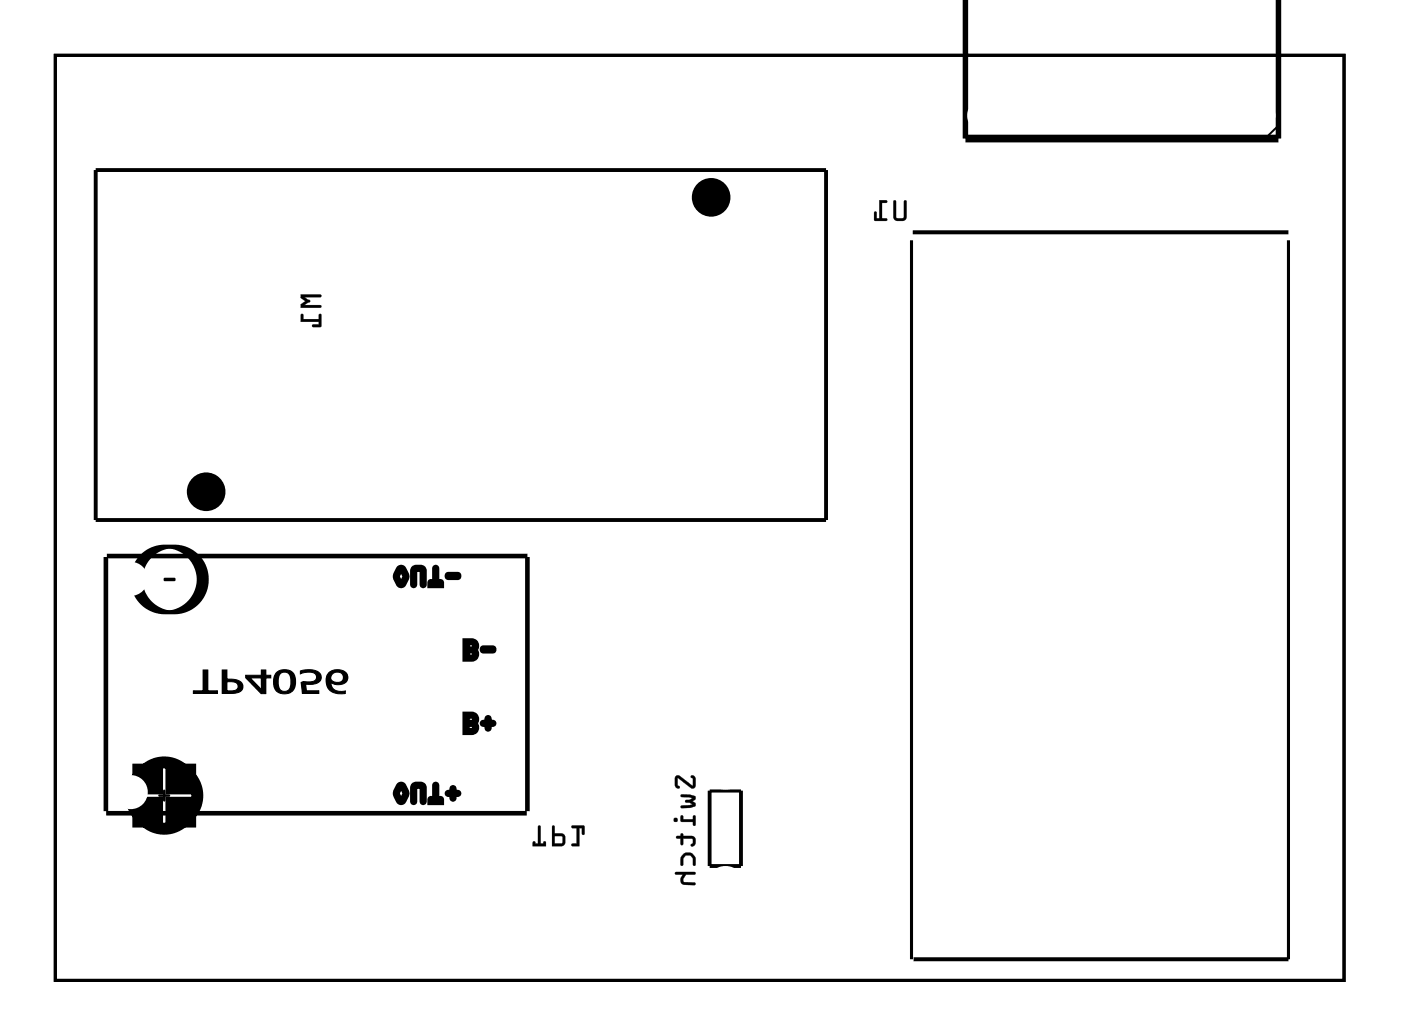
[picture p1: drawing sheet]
<svg xmlns="http://www.w3.org/2000/svg" width="92mm" height="68mm" viewBox="0 0 92 68" stroke-linecap="round" stroke-linejoin="round" font-family="sans-serif">
<path d="M3.6 3.6h84.7v60.8h-84.7z" fill="none" stroke="#000" stroke-width=".2"/>
<g fill="#000">
<path d="M10.8 38h.7v.1v.1h-.7zM10.7 51.9h.2v.3l.3 .1-.3 .1v.2l-.1 .1-.1-.3-.3-.1 .3-.1z"/>
<path d="M19.8 19.4v.2l.3 .2-.3 .2v.2h1.3l-.1-.1h-1l.3-.2a.1 .1 0 0 0 .1-.1 .1 .1 0 0 0-.1-.1l-.3-.2h1l.1-.1zM19.8 20.7v.4h1.1v.2h-.3l-.1 .1h.6v-.8l-.1 .1-.1 .3h-1v-.3z"/>
<path d="M19.8 19.3v.3l.3 .2-.3 .2v.2h1.2a.1 .1 0 0 0 .1-.1 .1 .1 0 0 0-.1-.1l-1 .1 .3-.2a.1 .1 0 0 0 .1-.1 .1 .1 0 0 0-.1-.1l-.3-.2h1a.1 .1 0 0 0 .1-.1 .1 .1 0 0 0-.1-.1zM19.8 19.4h1.3v.1h-.1h-1l.4 .3-.4 .3h1l.1 .1h-1.3v-.2l.3-.2-.3-.2zM19.8 20.6v.6l1.1-.1v.2h-.3a.1 .1 0 0 0-.1 .1 .1 .1 0 0 0 .1 .1h.5v-.8a.1 .1 0 0 0-.1-.1 .1 .1 0 0 0-.1 .1v.3h-1v-.3zM19.8 20.7h.1v.3h1.1v-.3l.1-.1v.8h-.6l.1-.1h.4v-.2h-1.2z"/>
<path d="M58.7 13.2v1.2l.2 .1h.5l.2-.2v-1.1h-.1h-.1v1.1h-.4h-.1v-1.1zM57.8 13.2v1.1h-.2v-.3l-.1-.1-.1 .6h.9v-.1l-.3-.1v-1h.3v-.1z"/>
<path d="M58.7 13.2v1.1l.1 .1 .2 .1h.4l.2-.1v-1.2a.1 .1 0 0 0-.1 0 .1 .1 0 0 0-.1 0v1.1h-.4h-.1v-1.1zM58.7 13.2h.2v1.1l.1 .1 .4-.1v-1.1h.1h.1v1.1l-.2 .2h-.5l-.2-.1zM57.8 13.2v1.1h-.2v-.3a.1 .1 0 0 0-.1-.1 .1 .1 0 0 0-.1 .1l.1 .5h.7a.1 .1 0 0 0 .1-.1 .1 .1 0 0 0-.1-.1h-.2v-1h.2a.1 .1 0 0 0 .1-.1 .1 .1 0 0 0-.1 0zM57.8 13.2h.5v.1h-.3v1.1h.3v.1h-.8v-.6l.1 .1v.4h.2z"/>
<path d="M3.6 3.6v60.8h84.7v-60.8zM3.6 3.6h84.7v60.8h-84.7z"/>
<path d="M9.2 36.5a2.29 2.29 0 0 0-.5 2.5 2.29 2.29 0 0 0 2.1 1.4h.7a2.29 2.29 0 0 0 2.2-2.3 2.29 2.29 0 0 0-2.2-2.3h-.7a2.25 2.25 0 0 0-1.6 .7zM10 36.6a2.1 2.1 0 0 1 1.5-.6h-.7a2.1 2.1 0 0 1 2.1 2.1v-.1a2.1 2.1 0 0 1-2.1 2.1h.7a2.1 2.1 0 0 1-2.1-2.1v.1a2.1 2.1 0 0 1 .6-1.5z"/>
<path d="M26.1 37.2l-.2 .5h.1h-.1l-.1 .2 .2 .6a.37 .37 0 0 0 .4 .2 .37 .37 0 0 0 .3-.2l.2-.6-.2-.6a.36 .36 0 0 0-.6-.1zM26.2 37.4l.1 .1 .2-.1-.1 .1 .2 .3 .1-.1-.1 .1v.2h.1h-.1l-.2 .3 .1 .1-.1-.1-.2 .1 .1-.1-.2-.3h-.1h.1v-.2l.2-.3zM26.3 37.5l.1 .4 .2-.1-.2 .1 .2 .1-.2-.1-.1 .4 .1-.1h.1l-.2 .1 .2-.1-.2-.3-.1 .1 .1-.1-.1-.1 .1 .1 .2-.4-.1 .1-.1-.1h.1zM26.2 37.3l.1 .2-.1-.1-.2 .5 .2 .5 .1-.1-.1 .1a.2 .2 0 0 0 .2 .1 .2 .2 0 0 0 .1-.1l-.1-.1 .1 .1 .2-.4v-.3l-.2-.4zM27.1 37.2l-.2 .3v.9a.24 .24 0 0 0 .3 .3 .24 .24 0 0 0 .2-.3v-.9l-.1 .1h.4l-.1-.1v.9a.24 .24 0 0 0 .2 .3 .24 .24 0 0 0 .2-.3v-.9a.58 .58 0 0 0-.9-.3zM27.2 37.3l-.1 .2v.9l.1-.1 .1 .1v-.9v-.1l.4 .1v.9l.1-.1 .1 .1v-.9l-.1-.2h-.1zM28.5 37.2l-.1 1.1h.2v-.1h-.2v.1h.2a.24 .24 0 0 0-.2-.2 .24 .24 0 0 0-.3 .2v.4h1.1v-.4a.24 .24 0 0 0-.3-.2 .24 .24 0 0 0-.2 .2h.2v-.1h-.2v.1h.2v-.9l-.2-.3zM28.6 37.4v1.1h.4v-.2l-.1 .1v-.1v.2h.1v-.2h-.8v.2h.2v-.2l-.1 .1-.1-.1v.2h.5v-1.1h-.1zM29.3 37.7l-.1 .2 .2 .2h.7a.27 .27 0 0 0 .2-.2 .27 .27 0 0 0-.2-.3zM29.5 37.8v.1v-.1v.1h.6l-.1-.1v.1l.1-.1z"/>
<path d="M26.2 37.3l-.2 .6 .2 .5a.21 .21 0 0 0 .3 0l.2-.6-.2-.5h-.1zM26.3 37.4l.3 .5-.2 .4-.3-.4zM27.2 37.3l-.1 .2v1h.1l.1-.1v-.9l.4-.1v.1v.9l.1 .1 .1-1.1-.2-.1zM28.6 37.3v1h-.2l-.1-.1-.1 .3h.8v-.3l-.1 .1h-.2v-.9zM29.4 37.8l.1 .2h.6l.1-.1-.1-.2z"/>
<path d="M9.2 50.4a2.32 2.32 0 0 0-.7 1.8h2.2v-2.2a2.27 2.27 0 0 0-2.5 2.3 2.27 2.27 0 0 0 2.5 2.2v-2.1h-2.2a2.27 2.27 0 0 0 2.3 2.5 2.27 2.27 0 0 0 2.2-2.5h-2.1v2.1a2.27 2.27 0 0 0 2.5-2.2 2.27 2.27 0 0 0-2.5-2.3v2.2h2.1a2.26 2.26 0 0 0-1.2-2.3 2.26 2.26 0 0 0-2.6 .5zM8.7 50.2v2.4a2.1 2.1 0 0 1 2.1-2.1 2.1 2.1 0 0 1 2.1 2.1v-2.4h-2.4a2.1 2.1 0 0 1 2.1 2.1 2.1 2.1 0 0 1-2.1 2.1h2.4v-2.4a2.1 2.1 0 0 1-2.1 2.1 2.1 2.1 0 0 1-2.1-2.1v2.4h2.4a2.1 2.1 0 0 1-2.1-2.1 2.1 2.1 0 0 1 2.1-2.1z"/>
<path d="M13.4 44v1.4h-.7v.2h1.6v-.2h-.7v-1.4zM14.6 44v1.6h.6a.57 .57 0 0 0 .7-.6 .85 .85 0 0 0-1-.4v-.6zM14.9 44.8a.56 .56 0 0 1 .8 .3l-.1 .1a.8 .8 0 0 1-.7 .2zM16.2 44.4v.1l1 1.1h.3v-1h.3v-.2h-.3v-.4h-.3v.4zM16.4 44.6h.8v.8zM18.2 44.2a.81 .81 0 0 0-.2 1 .81 .81 0 0 0 .9 .4 .83 .83 0 0 0 .5-.8 .83 .83 0 0 0-.5-.8h-.4zM18.4 44.3a.46 .46 0 0 1 .6 0 .46 .46 0 0 1 .1 .5 .46 .46 0 0 1-.4 .6 .46 .46 0 0 1-.4-.6zM19.8 44.1v.2l.4-.1a.36 .36 0 0 1 .5 .1 .36 .36 0 0 1 0 .4l-.9 .1 .1 .8h1v-.2h-.8v-.4h.1a.65 .65 0 0 0 .9-.6 1.07 1.07 0 0 0-1.2-.3zM21.7 44.2a.9 .9 0 0 0-.1 1.1 .9 .9 0 0 0 1.1 .3v-.2a.65 .65 0 0 1-1-.6 .68 .68 0 0 0 1.1-.3 .72 .72 0 0 0-1.1-.3zM21.8 44.3a.39 .39 0 0 1 .6-.1 .39 .39 0 0 1 0 .6 .38 .38 0 0 1-.5 0 .38 .38 0 0 1-.1-.4z"/>
<path d="M13.3 44l.1 1.4h-.7v.2h1.6v-.2h-.7l.1-1.4zM13.4 44h.2v1.4h.7v.2h-1.6v-.2h.7zM14.6 44v1.6h.6a.61 .61 0 0 0 .8-.6 .84 .84 0 0 0-1.1-.4v-.6zM14.6 44h.3v.7a.93 .93 0 0 1 1 .3 .44 .44 0 0 1-.5 .5l-.8 .1zM14.9 44.8a.51 .51 0 0 1 .7 .3l-.1 .2-.6 .1zM14.9 44.8v.6a.65 .65 0 0 0 .8-.3 .63 .63 0 0 0-.8-.3zM16.1 44.3v.3l1 1h.4v-1h.3v-.3l-.3 .1v-.4h-.4l.1 .4zM16.2 44.4h1v-.4h.3l-.1 .4h.4v.2l-.4-.1 .1 1.1h-.3l-1-1.1zM16.4 44.6h.8v.8zM16.3 44.5l.9 .9h.1l-.1-.9zM18.1 44.2a.85 .85 0 0 0-.1 1 .85 .85 0 0 0 .9 .4 .86 .86 0 0 0 .6-.8 .86 .86 0 0 0-.6-.8h-.4zM18.2 44.2a.7 .7 0 0 1 .9-.1 .7 .7 0 0 1 .3 .9 .68 .68 0 0 1-.9 .5 .68 .68 0 0 1-.5-.9zM18.5 44.3a.42 .42 0 0 1 .5 0 .42 .42 0 0 1 .1 .5 .42 .42 0 0 1-.4 .6 .42 .42 0 0 1-.4-.6zM18.4 44.2a.84 .84 0 0 0 .2 1.3 .56 .56 0 0 0 .5-.3 .56 .56 0 0 0 .1-.5 .48 .48 0 0 0-.3-.5 .48 .48 0 0 0-.5 0zM19.7 44.1v.2a.88 .88 0 0 1 1.1 .1 .47 .47 0 0 1-.7 .4h-.3v.8h1.2v-.2h-.9v-.4h.1a.7 .7 0 0 0 .9-.6 1.12 1.12 0 0 0-1.2-.4zM19.8 44.1l.4-.1a.65 .65 0 0 1 .8 .6 .96 .96 0 0 1-1 .3l.1 .5h.8v.2h-1l-.1-.8h.4a.54 .54 0 0 0 .7-.4 .94 .94 0 0 0-1.2-.2l.1 .1zM21.6 44.2a.93 .93 0 0 0 0 1.1 .93 .93 0 0 0 1.1 .3v-.2a.69 .69 0 0 1-1-.6 .73 .73 0 0 0 1.2-.3 .77 .77 0 0 0-1.3-.3zM21.7 44.2a.64 .64 0 0 1 .7-.1 .64 .64 0 0 1 .4 .5 .76 .76 0 0 1-1.1 .2 .68 .68 0 0 0 1 .6v.1a.86 .86 0 0 1-1-.2 .86 .86 0 0 1 0-1.1zM21.9 44.3a.34 .34 0 0 1 .5 0 .34 .34 0 0 1-.1 .5h-.1a.3 .3 0 0 1-.4-.1 .3 .3 0 0 1 .1-.4zM21.8 44.3a.36 .36 0 0 0-.1 .4 .36 .36 0 0 0 .5 .2 .39 .39 0 0 0 .4-.5 .39 .39 0 0 0-.5-.2z"/>
<path d="M26.1 51.5l-.2 .4 .1 .1-.1-.1-.1 .2 .2 .6a.37 .37 0 0 0 .4 .2 .37 .37 0 0 0 .3-.2l.2-.6-.2-.5a.36 .36 0 0 0-.6-.1zM26.2 51.6l.1 .1 .2-.1-.1 .1 .2 .3h.1h-.1v.2l.1 .1-.1-.1-.2 .4h.1h-.1h-.2h.1l-.2-.4-.1 .1 .1-.1v-.1l.2-.4zM26.3 51.8l.1 .3h.2h-.2l.2 .1h-.2l-.1 .3 .1-.1 .1 .1-.2 .1 .2-.1-.2-.3h-.1h.1l-.1-.1h.1l.2-.3h-.1h-.1l.1-.1zM26.2 51.6l.1 .1-.1-.1-.2 .5 .2 .5h.1h-.1a.2 .2 0 0 0 .2 .2 .2 .2 0 0 0 .1-.2h-.1h.1l.2-.4v-.2l-.2-.4zM27.1 51.5l-.2 .3v.9a.24 .24 0 0 0 .3 .2 .24 .24 0 0 0 .2-.2v-.9h-.1h.4h-.1v.9a.24 .24 0 0 0 .2 .2 .24 .24 0 0 0 .2-.2v-.9a.58 .58 0 0 0-.9-.3zM27.2 51.6l-.1 .2v.9l.1-.1 .1 .1v-.9v-.1h.4v1l.1-.1 .1 .1v-.9l-.1-.2-.1-.1zM28.5 51.4l-.1 1.2h.2v-.2h-.2v.2h.2a.24 .24 0 0 0-.2-.3 .24 .24 0 0 0-.3 .2v.4h1.1v-.4a.24 .24 0 0 0-.3-.2 .24 .24 0 0 0-.2 .3h.2v-.2h-.2v.2h.2v-1l-.2-.2zM28.6 51.6v1.2h.4v-.3l-.1 .1v-.1v.3h.1v-.2h-.8v.2h.2v-.3l-.1 .1-.1-.1v.3h.5v-1.2l-.1 .1zM29.3 52l-.1 .1 .2 .3h.3v-.2h-.2v.3a.24 .24 0 0 0 .3 .2 .24 .24 0 0 0 .2-.2v-.3h-.1v.2h.2a.24 .24 0 0 0 .2-.3 .24 .24 0 0 0-.2-.2h-.2v.2h.1v-.3a.24 .24 0 0 0-.2-.2 .24 .24 0 0 0-.3 .2v.3h.2v-.2zM29.5 52.1v.1h.3v-.4v.1l-.1-.1v.4h.4l-.1-.1h.1h-.4v.4l.1-.1v.1v-.4z"/>
<path d="M26.2 51.6l-.2 .5 .2 .5a.21 .21 0 0 0 .3 0l.2-.5-.2-.5-.1-.1zM26.3 51.7l.3 .4-.2 .5-.3-.5zM27.2 51.6l-.1 .2v.9l.1 .1 .1-.1v-1h.4v.1v.9l.1 .1 .1-1.1-.2-.2zM28.6 51.6v1h-.2l-.1-.1-.1 .3h.8v-.3l-.1 .1h-.2v-1zM29.4 52.1v.1h.3l.1 .3 .1-.3 .3-.1h-.3l-.1-.4-.1 .4z"/>
<path d="M30.4 41.9v1.6a.98 .98 0 0 0 1.1-.3 .54 .54 0 0 0-.2-.6l-.1 .1 .1 .1a.51 .51 0 0 0 .2-.5 .51 .51 0 0 0-.5-.4zM30.5 42.1v.2h.6l.1 .1-.2 .3 .2 .2v.2l-.1 .1h-.6v.1h.2v-1.2zM30.7 42.3v.1h.3v.1h-.3v.1h.2v-.3zM30.6 42.1v.7h.4a.35 .35 0 0 0 .3-.4 .35 .35 0 0 0-.3-.3zM30.7 42.8v.2h.3h-.3v.2h.2v-.4zM30.6 42.6v.7h.4a.35 .35 0 0 0 .3-.3 .35 .35 0 0 0-.3-.4zM31.6 42.5l-.1 .2 .2 .2 .7 .1a.27 .27 0 0 0 .2-.3 .27 .27 0 0 0-.2-.3zM31.8 42.6v.1v-.1v.1h.6l-.1-.1v.1l.1-.1z"/>
<path d="M30.4 46.8v1.5a.98 .98 0 0 0 1.1-.3 .54 .54 0 0 0-.2-.6l-.1 .1 .1 .2a.51 .51 0 0 0 .2-.6 .51 .51 0 0 0-.5-.3zM30.5 46.9v.2h.6l.1 .1-.2 .3 .2 .2v.2l-.1 .1h-.6v.2h.2v-1.3zM30.7 47.1v.1h.3v.1h-.3v.2h.2v-.4zM30.6 46.9v.7h.4a.35 .35 0 0 0 .3-.3 .35 .35 0 0 0-.3-.4zM30.7 47.6v.2h.3h-.3v.2h.2v-.4zM30.6 47.5v.7h.4a.35 .35 0 0 0 .3-.4 .35 .35 0 0 0-.3-.3zM31.6 47.4l-.1 .1 .2 .3h.3v-.2h-.2v.3a.24 .24 0 0 0 .3 .2 .24 .24 0 0 0 .2-.2v-.3h-.1v.2h.2a.24 .24 0 0 0 .2-.3 .24 .24 0 0 0-.2-.2h-.2v.2h.1v-.3a.24 .24 0 0 0-.2-.2 .24 .24 0 0 0-.3 .2v.3h.2v-.2zM31.8 47.5v.1h.4v-.4l-.1 .1-.1-.1v.4h.4l-.1-.1h.1h-.4v.4l.1-.1 .1 .1v-.4z"/>
<path d="M30.5 42.1v1.2h.5a.35 .35 0 0 0 .3-.2 .35 .35 0 0 0-.1-.4l.1-.3a.32 .32 0 0 0-.3-.3zM30.7 42.3h.3a.19 .19 0 0 1 .2 .1 .19 .19 0 0 1-.2 .2h-.3zM30.7 42.8h.3a.19 .19 0 0 1 .2 .2 .19 .19 0 0 1-.2 .2h-.3zM31.7 42.6l.1 .2h.6l.1-.1-.1-.1z"/>
<path d="M30.5 46.9v1.3h.5a.35 .35 0 0 0 .3-.3 .35 .35 0 0 0-.1-.4l.1-.3a.32 .32 0 0 0-.3-.3zM30.7 47.1h.3a.19 .19 0 0 1 .2 .2 .19 .19 0 0 1-.2 .2h-.3zM30.7 47.6h.3a.19 .19 0 0 1 .2 .2 .19 .19 0 0 1-.2 .2h-.3zM31.7 47.5v.1h.3l.1 .3 .1-.3 .3-.1h-.3l-.1-.4-.1 .4z"/>
<path d="M35.4 54.3v1.1h-.2a.11 .11 0 0 0 0-.1 .11 .11 0 0 0-.2 0v.3h.9v-.2a.1 .1 0 0 0-.1-.1 .1 .1 0 0 0-.1 .1h-.2v-1.1v-.1zM35.4 54.3h.1v1.1h.2l.1-.1 .1 .3h-.9l.1-.3 .1 .1h.2zM36.3 54.3v1.3h.7l.1-.1v-.6l-.1-.1h-.5v-.5zM36.3 54.3h.1v.5h.6l.1 .1v.5l-.1 .2h-.7zM36.5 54.9l.4 .1v.4h-.4zM36.4 54.9v.5h.6v-.4zM37.6 54.3v.1h.3v1h-.3a.1 .1 0 0 0-.1 .1 .1 .1 0 0 0 .1 .1h.5v-1.2h.1v.4a.1 .1 0 0 0 .1 .1 .1 .1 0 0 0 .1-.1v-.6zM37.6 54.3h.8v.6l-.1-.1v-.4h-.2v1.2h-.5v-.1l.3-.1v-1h-.3z"/>
<path d="M35.4 54.3v1.1h-.2v-.1h-.1l-.1 .3h.9l-.1-.3h-.1v.1h-.2v-1.1zM36.3 54.3v1.3h.7l.1-.1v-.6l-.1-.1h-.5l-.1-.5zM36.5 54.9l.4 .1v.4h-.4zM37.6 54.3v.1h.3v1h-.3v.2h.5v-1.2h.1v.4l.2 .1v-.6z"/>
<path d="M44.4 51v.6l.1 .2 .2-.1-.2-.1v-.5l1 .7 .2-.1v-.5l-.1-.2h-.2l.1 .2v.4l-.8-.6zM44.8 52.2v.2l.7 .1-.5 .2 .5 .2h-.7l-.1 .2h.1a.95 .95 0 0 0 .9-.1v-.2l-.2-.1 .2-.2v-.2a.95 .95 0 0 0-.9-.1zM44.8 53.6v.4h.7l.1 .3 .1-.1v-.6h-.2v.2h-.6v-.2zM44.3 53.9a.15 .15 0 0 0 .3 0 .15 .15 0 0 0-.3 0zM44.5 55v.1h.2v.4h.1h.1v-.4h.6v.3l-.1 .1v.1a.35 .35 0 0 0 .4-.3 .35 .35 0 0 0-.3-.4h-.6l-.1-.1-.1 .1zM44.9 56.1l-.2 .3 .1 .5h.1v-.5l.2-.2h.3l.1 .2 .1 .5h.1v-.5a.49 .49 0 0 0-.8-.3zM44.4 57.3v.2h.5a.38 .38 0 0 0-.2 .3 .38 .38 0 0 0 .3 .4l.7-.1v-.1h-.7l-.1-.1 .2-.4h.6v-.2z"/>
<path d="M44.4 51v.7l.2 .1a.13 .13 0 0 0 .1-.1 .13 .13 0 0 0-.2-.1l.1-.5 .8 .7a.21 .21 0 0 0 .2 0 .21 .21 0 0 0 .1-.2v-.5l-.2-.2a.13 .13 0 0 0-.1 .2 .13 .13 0 0 0 .1 .1v.4l-.8-.6zM44.4 51h.3l.8 .7v-.5l-.1-.2h.2l.1 .2v.5l-.2 .1-1-.7v.5l.2 .1-.2 .1-.1-.2zM44.7 52.2l.1 .2 .7 .1-.4 .1a.1 .1 0 0 0-.1 .1 .1 .1 0 0 0 .1 .1l.4 .1h-.7a.1 .1 0 0 0-.1 .1 .1 .1 0 0 0 .1 .1l.9-.1v-.2l-.2-.1 .2-.2v-.1l-.4-.2zM44.8 52.2h.5l.4 .1v.2l-.2 .2 .2 .1v.2l-.3 .1h-.6v-.2h.7l-.5-.2 .5-.2-.7-.1zM44.7 53.6v.4h.8v.2a.1 .1 0 0 0 .1 .1 .1 .1 0 0 0 .1-.1v-.5a.1 .1 0 0 0-.1-.1 .1 .1 0 0 0-.1 .1v.1h-.6v-.2zM44.8 53.6h.1v.3h.6l.1-.3h.1v.6h-.1l-.1-.2h-.7zM44.3 53.9a.15 .15 0 0 0 .3 0 .15 .15 0 0 0-.3 0zM44.3 53.9a.13 .13 0 0 1 .2 0 .13 .13 0 0 1-.2 0zM44.4 55l.1 .1h.2v.4a.1 .1 0 0 0 .1 .1 .1 .1 0 0 0 .1-.1v-.4h.6v.3l-.1 .1v.1a.21 .21 0 0 0 .3 0 .21 .21 0 0 0 0-.2v-.3l-.1-.2h-.7a.1 .1 0 0 0-.1-.1 .1 .1 0 0 0-.1 .1zM44.5 55l.2-.1 .1-.1 .1 .1h.6a.37 .37 0 0 1 .2 .4 .37 .37 0 0 1-.2 .3l-.1-.1 .1-.1v-.3h-.6v.4h-.1h-.1v-.4h-.2zM44.9 56.1l-.2 .3v.4a.1 .1 0 0 0 .1 .1 .1 .1 0 0 0 .1-.1v-.4l.2-.2h.3l.1 .2v.4a.1 .1 0 0 0 .1 .1 .1 .1 0 0 0 .1-.1v-.5a.51 .51 0 0 0-.8-.2zM44.9 56.1l.2-.1 .4 .1 .2 .3v.5l-.1-.1-.1-.4-.2-.2h-.2l-.2 .2v.4l-.1 .1-.1-.5zM44.4 57.3v.2h.5a.39 .39 0 0 0 .1 .7h.6a.09 .09 0 0 0 .1-.1 .09 .09 0 0 0-.1-.1h-.6l-.1-.2 .2-.3h.5a.1 .1 0 0 0 .1-.1 .1 .1 0 0 0-.1-.1zM44.4 57.3h1.3v.2h-.6l-.2 .3v.2h.8v.1l-.7 .1a.32 .32 0 0 1-.2-.5l.1-.2h-.5z"/>
</g>
<path d="M59.9 15.8v47.2M60 15.3h24.7M84.7 15.8v47.2h-24.7" fill="none" stroke="#000" stroke-width=".23"/>
<path d="M6.3 11.2h48v23h-48zM46.6 52h2.1v4.9h-2.1z" fill="none" stroke="#000" stroke-width=".25"/>
<g fill="#000">
<circle cx="46.7" cy="13" r="1.27"/>
<circle cx="13.5" cy="32.3" r="1.27"/>
</g>
<path d="M7 36.6v16.7M7 36.5h27.7M34.7 36.6v16.7M7 53.4h27.6" fill="none" stroke="#000" stroke-width=".3"/>
<path d="M63.4 -.1v9.2h20.6v-9.1" fill="none" stroke="#000" stroke-width=".43"/>
<path d="M84 8.3l-.9 .8" fill="none" stroke="#000" stroke-width=".12"/>
<circle cx="60.9" cy="25.9" r=".45" fill="#fff"/>
<circle cx="60.9" cy="25.9" r=".45" fill="none" stroke="#fff" stroke-width=".58"/>
<circle cx="83.7" cy="20.8" r=".45" fill="#fff"/>
<circle cx="83.7" cy="20.8" r=".45" fill="none" stroke="#fff" stroke-width=".58"/>
<circle cx="83.7" cy="23.4" r=".45" fill="#fff"/>
<circle cx="83.7" cy="23.4" r=".45" fill="none" stroke="#fff" stroke-width=".58"/>
<circle cx="83.7" cy="25.9" r=".45" fill="#fff"/>
<circle cx="83.7" cy="25.9" r=".45" fill="none" stroke="#fff" stroke-width=".58"/>
<circle cx="83.7" cy="28.4" r=".45" fill="#fff"/>
<circle cx="83.7" cy="28.4" r=".45" fill="none" stroke="#fff" stroke-width=".58"/>
<circle cx="83.7" cy="31" r=".45" fill="#fff"/>
<circle cx="83.7" cy="31" r=".45" fill="none" stroke="#fff" stroke-width=".58"/>
<circle cx="60.9" cy="23.4" r=".45" fill="#fff"/>
<circle cx="60.9" cy="23.4" r=".45" fill="none" stroke="#fff" stroke-width=".58"/>
<circle cx="60.9" cy="20.8" r=".45" fill="#fff"/>
<circle cx="60.9" cy="20.8" r=".45" fill="none" stroke="#fff" stroke-width=".58"/>
<circle cx="60.9" cy="28.4" r=".45" fill="#fff"/>
<circle cx="60.9" cy="28.4" r=".45" fill="none" stroke="#fff" stroke-width=".58"/>
<circle cx="83.7" cy="33.5" r=".45" fill="#fff"/>
<circle cx="83.7" cy="33.5" r=".45" fill="none" stroke="#fff" stroke-width=".58"/>
<circle cx="83.7" cy="36.1" r=".45" fill="#fff"/>
<circle cx="83.7" cy="36.1" r=".45" fill="none" stroke="#fff" stroke-width=".58"/>
<circle cx="83.7" cy="38.6" r=".45" fill="#fff"/>
<circle cx="83.7" cy="38.6" r=".45" fill="none" stroke="#fff" stroke-width=".58"/>
<circle cx="83.7" cy="41.1" r=".45" fill="#fff"/>
<circle cx="83.7" cy="41.1" r=".45" fill="none" stroke="#fff" stroke-width=".58"/>
<circle cx="83.7" cy="43.7" r=".45" fill="#fff"/>
<circle cx="83.7" cy="43.7" r=".45" fill="none" stroke="#fff" stroke-width=".58"/>
<circle cx="83.7" cy="46.2" r=".45" fill="#fff"/>
<circle cx="83.7" cy="46.2" r=".45" fill="none" stroke="#fff" stroke-width=".58"/>
<circle cx="83.7" cy="48.7" r=".45" fill="#fff"/>
<circle cx="83.7" cy="48.7" r=".45" fill="none" stroke="#fff" stroke-width=".58"/>
<circle cx="83.7" cy="51.3" r=".45" fill="#fff"/>
<circle cx="83.7" cy="51.3" r=".45" fill="none" stroke="#fff" stroke-width=".58"/>
<circle cx="83.7" cy="53.8" r=".45" fill="#fff"/>
<circle cx="83.7" cy="53.8" r=".45" fill="none" stroke="#fff" stroke-width=".58"/>
<circle cx="83.7" cy="56.3" r=".45" fill="#fff"/>
<circle cx="83.7" cy="56.3" r=".45" fill="none" stroke="#fff" stroke-width=".58"/>
<circle cx="60.9" cy="38.6" r=".45" fill="#fff"/>
<circle cx="60.9" cy="38.6" r=".45" fill="none" stroke="#fff" stroke-width=".58"/>
<circle cx="60.9" cy="41.1" r=".45" fill="#fff"/>
<circle cx="60.9" cy="41.1" r=".45" fill="none" stroke="#fff" stroke-width=".58"/>
<circle cx="60.9" cy="43.7" r=".45" fill="#fff"/>
<circle cx="60.9" cy="43.7" r=".45" fill="none" stroke="#fff" stroke-width=".58"/>
<circle cx="60.9" cy="46.2" r=".45" fill="#fff"/>
<circle cx="60.9" cy="46.2" r=".45" fill="none" stroke="#fff" stroke-width=".58"/>
<circle cx="60.9" cy="48.7" r=".45" fill="#fff"/>
<circle cx="60.9" cy="48.7" r=".45" fill="none" stroke="#fff" stroke-width=".58"/>
<circle cx="60.9" cy="51.3" r=".45" fill="#fff"/>
<circle cx="60.9" cy="51.3" r=".45" fill="none" stroke="#fff" stroke-width=".58"/>
<circle cx="60.9" cy="53.8" r=".45" fill="#fff"/>
<circle cx="60.9" cy="53.8" r=".45" fill="none" stroke="#fff" stroke-width=".58"/>
<circle cx="60.9" cy="56.3" r=".45" fill="#fff"/>
<circle cx="60.9" cy="56.3" r=".45" fill="none" stroke="#fff" stroke-width=".58"/>
<circle cx="60.9" cy="31" r=".45" fill="#fff"/>
<circle cx="60.9" cy="31" r=".45" fill="none" stroke="#fff" stroke-width=".58"/>
<circle cx="60.9" cy="33.5" r=".45" fill="#fff"/>
<circle cx="60.9" cy="33.5" r=".45" fill="none" stroke="#fff" stroke-width=".58"/>
<circle cx="60.9" cy="36.1" r=".45" fill="#fff"/>
<circle cx="60.9" cy="36.1" r=".45" fill="none" stroke="#fff" stroke-width=".58"/>
<path d="M6.9 11.8h1.5v1.5h-1.5z" fill="#fff"/>
<path d="M6.9 11.8h1.5v1.5h-1.5z" fill="none" stroke="#fff" stroke-width=".76" stroke-linecap="butt"/>
<circle cx="7.7" cy="32.6" r=".74" fill="#fff"/>
<circle cx="7.7" cy="32.6" r=".74" fill="none" stroke="#fff" stroke-width=".76" stroke-linecap="butt"/>
<circle cx="7.7" cy="12.6" r=".74" fill="#fff"/>
<circle cx="7.7" cy="12.6" r=".74" fill="none" stroke="#fff" stroke-width=".76" stroke-linecap="butt"/>
<circle cx="52.7" cy="32.6" r=".74" fill="#fff"/>
<circle cx="52.7" cy="32.6" r=".74" fill="none" stroke="#fff" stroke-width=".76" stroke-linecap="butt"/>
<circle cx="52.7" cy="12.6" r=".74" fill="#fff"/>
<circle cx="52.7" cy="12.6" r=".74" fill="none" stroke="#fff" stroke-width=".76" stroke-linecap="butt"/>
<path d="M6.9 31.9h1.5v1.4h-1.5z" fill="#fff"/>
<path d="M6.9 31.9h1.5v1.4h-1.5z" fill="none" stroke="#fff" stroke-width=".76" stroke-linecap="butt"/>
<path d="M51.9 31.9h1.5v1.4h-1.5z" fill="#fff"/>
<path d="M51.9 31.9h1.5v1.4h-1.5z" fill="none" stroke="#fff" stroke-width=".76" stroke-linecap="butt"/>
<path d="M51.9 11.9h1.5v1.4h-1.5z" fill="#fff"/>
<path d="M51.9 11.9h1.5v1.4h-1.5z" fill="none" stroke="#fff" stroke-width=".76" stroke-linecap="butt"/>
<circle cx="8.6" cy="52.1" r=".74" fill="#fff"/>
<circle cx="8.6" cy="52.1" r=".74" fill="none" stroke="#fff" stroke-width=".76" stroke-linecap="butt"/>
<circle cx="8.6" cy="38" r=".74" fill="#fff"/>
<circle cx="8.6" cy="38" r=".74" fill="none" stroke="#fff" stroke-width=".76" stroke-linecap="butt"/>
<circle cx="31.7" cy="52.1" r=".74" fill="#fff"/>
<circle cx="31.7" cy="52.1" r=".74" fill="none" stroke="#fff" stroke-width=".76" stroke-linecap="butt"/>
<circle cx="31.7" cy="49.5" r=".74" fill="#fff"/>
<circle cx="31.7" cy="49.5" r=".74" fill="none" stroke="#fff" stroke-width=".76" stroke-linecap="butt"/>
<circle cx="31.7" cy="40.6" r=".74" fill="#fff"/>
<circle cx="31.7" cy="40.6" r=".74" fill="none" stroke="#fff" stroke-width=".76" stroke-linecap="butt"/>
<circle cx="31.7" cy="38" r=".74" fill="#fff"/>
<circle cx="31.7" cy="38" r=".74" fill="none" stroke="#fff" stroke-width=".76" stroke-linecap="butt"/>
<circle cx="82.7" cy="7.6" r=".74" fill="#fff"/>
<circle cx="82.7" cy="7.6" r=".74" fill="none" stroke="#fff" stroke-width=".76" stroke-linecap="butt"/>
<circle cx="80.2" cy="7.6" r=".74" fill="#fff"/>
<circle cx="80.2" cy="7.6" r=".74" fill="none" stroke="#fff" stroke-width=".76" stroke-linecap="butt"/>
<circle cx="77.6" cy="7.6" r=".74" fill="#fff"/>
<circle cx="77.6" cy="7.6" r=".74" fill="none" stroke="#fff" stroke-width=".76" stroke-linecap="butt"/>
<circle cx="75.1" cy="7.6" r=".74" fill="#fff"/>
<circle cx="75.1" cy="7.6" r=".74" fill="none" stroke="#fff" stroke-width=".76" stroke-linecap="butt"/>
<circle cx="82.7" cy="7.6" r=".74" fill="#fff"/>
<circle cx="82.7" cy="7.6" r=".74" fill="none" stroke="#fff" stroke-width=".76" stroke-linecap="butt"/>
<circle cx="80.2" cy="7.6" r=".74" fill="#fff"/>
<circle cx="80.2" cy="7.6" r=".74" fill="none" stroke="#fff" stroke-width=".76" stroke-linecap="butt"/>
<circle cx="77.6" cy="7.6" r=".74" fill="#fff"/>
<circle cx="77.6" cy="7.6" r=".74" fill="none" stroke="#fff" stroke-width=".76" stroke-linecap="butt"/>
<circle cx="75.1" cy="7.6" r=".74" fill="#fff"/>
<circle cx="75.1" cy="7.6" r=".74" fill="none" stroke="#fff" stroke-width=".76" stroke-linecap="butt"/>
<circle cx="64.7" cy="7.6" r=".74" fill="#fff"/>
<circle cx="64.7" cy="7.6" r=".74" fill="none" stroke="#fff" stroke-width=".76" stroke-linecap="butt"/>
<circle cx="67.2" cy="7.6" r=".74" fill="#fff"/>
<circle cx="67.2" cy="7.6" r=".74" fill="none" stroke="#fff" stroke-width=".76" stroke-linecap="butt"/>
<circle cx="69.8" cy="7.6" r=".74" fill="#fff"/>
<circle cx="69.8" cy="7.6" r=".74" fill="none" stroke="#fff" stroke-width=".76" stroke-linecap="butt"/>
<circle cx="72.3" cy="7.6" r=".74" fill="#fff"/>
<circle cx="72.3" cy="7.6" r=".74" fill="none" stroke="#fff" stroke-width=".76" stroke-linecap="butt"/>
<circle cx="11.7" cy="61.6" r=".81" fill="#fff"/>
<circle cx="11.7" cy="61.6" r=".81" fill="none" stroke="#fff" stroke-width=".67" stroke-linecap="butt"/>
<path d="M10.7 60.6h2v2h-2zM11.1 61.6a.6 .6 0 0 0 1.2 0 .6 .6 0 0 0-1.2 0z" fill="#fff"/>
<g fill="none" stroke="#fff" stroke-width=".25">
<path d="M10.7 60.6h2v2h-2z"/>
<circle cx="11.7" cy="61.6" r=".6"/>
</g>
<circle cx="11.7" cy="57.7" r=".81" fill="#fff"/>
<circle cx="11.7" cy="57.7" r=".81" fill="none" stroke="#fff" stroke-width=".67" stroke-linecap="butt"/>
<circle cx="11.7" cy="61.6" r=".81" fill="#fff"/>
<circle cx="11.7" cy="61.6" r=".81" fill="none" stroke="#fff" stroke-width=".67" stroke-linecap="butt"/>
<path d="M10.7 60.6h2v2h-2zM11.1 61.6a.6 .6 0 0 0 1.2 0 .6 .6 0 0 0-1.2 0z" fill="#fff"/>
<g fill="none" stroke="#fff" stroke-width=".25">
<path d="M10.7 60.6h2v2h-2z"/>
<circle cx="11.7" cy="61.6" r=".6"/>
</g>
<circle cx="11.7" cy="57.7" r=".81" fill="#fff"/>
<circle cx="11.7" cy="57.7" r=".81" fill="none" stroke="#fff" stroke-width=".67" stroke-linecap="butt"/>
<circle cx="11.7" cy="61.6" r=".81" fill="#fff"/>
<circle cx="11.7" cy="61.6" r=".81" fill="none" stroke="#fff" stroke-width=".67" stroke-linecap="butt"/>
<path d="M10.7 60.6h2v2h-2zM11.1 61.6a.6 .6 0 0 0 1.2 0 .6 .6 0 0 0-1.2 0z" fill="#fff"/>
<g fill="none" stroke="#fff" stroke-width=".25">
<path d="M10.7 60.6h2v2h-2z"/>
<circle cx="11.7" cy="61.6" r=".6"/>
</g>
<circle cx="11.7" cy="57.7" r=".81" fill="#fff"/>
<circle cx="11.7" cy="57.7" r=".81" fill="none" stroke="#fff" stroke-width=".67" stroke-linecap="butt"/>
<circle cx="67.7" cy="35.6" r=".7" fill="#fff"/>
<circle cx="67.7" cy="35.6" r=".7" fill="none" stroke="#fff" stroke-width=".76" stroke-linecap="butt"/>
<circle cx="67.7" cy="45.8" r=".7" fill="#fff"/>
<circle cx="67.7" cy="45.8" r=".7" fill="none" stroke="#fff" stroke-width=".76" stroke-linecap="butt"/>
<circle cx="67.7" cy="35.6" r=".7" fill="#fff"/>
<circle cx="67.7" cy="35.6" r=".7" fill="none" stroke="#fff" stroke-width=".76" stroke-linecap="butt"/>
<circle cx="67.7" cy="45.8" r=".7" fill="#fff"/>
<circle cx="67.7" cy="45.8" r=".7" fill="none" stroke="#fff" stroke-width=".76" stroke-linecap="butt"/>
<circle cx="45.7" cy="44.6" r=".72" fill="#fff"/>
<circle cx="45.7" cy="44.6" r=".72" fill="none" stroke="#fff" stroke-width=".69" stroke-linecap="butt"/>
<path d="M44.7 43.7h1.9v1.8h-1.9zM45.2 44.6a.51 .51 0 0 0 1 0 .51 .51 0 0 0-1 0z" fill="#fff"/>
<g fill="none" stroke="#fff" stroke-width=".25">
<path d="M44.7 43.7h1.9v1.8h-1.9z"/>
<circle cx="45.7" cy="44.6" r=".51"/>
</g>
<circle cx="45.9" cy="42.1" r=".72" fill="#fff"/>
<circle cx="45.9" cy="42.1" r=".72" fill="none" stroke="#fff" stroke-width=".69" stroke-linecap="butt"/>
<circle cx="45.7" cy="39.5" r=".72" fill="#fff"/>
<circle cx="45.7" cy="39.5" r=".72" fill="none" stroke="#fff" stroke-width=".69" stroke-linecap="butt"/>
<circle cx="45.9" cy="37" r=".72" fill="#fff"/>
<circle cx="45.9" cy="37" r=".72" fill="none" stroke="#fff" stroke-width=".69" stroke-linecap="butt"/>
<circle cx="45.7" cy="44.6" r=".72" fill="#fff"/>
<circle cx="45.7" cy="44.6" r=".72" fill="none" stroke="#fff" stroke-width=".69" stroke-linecap="butt"/>
<path d="M44.7 43.7h1.9v1.8h-1.9zM45.2 44.6a.51 .51 0 0 0 1 0 .51 .51 0 0 0-1 0z" fill="#fff"/>
<g fill="none" stroke="#fff" stroke-width=".25">
<path d="M44.7 43.7h1.9v1.8h-1.9z"/>
<circle cx="45.7" cy="44.6" r=".51"/>
</g>
<circle cx="45.9" cy="42.1" r=".72" fill="#fff"/>
<circle cx="45.9" cy="42.1" r=".72" fill="none" stroke="#fff" stroke-width=".69" stroke-linecap="butt"/>
<circle cx="45.7" cy="39.5" r=".72" fill="#fff"/>
<circle cx="45.7" cy="39.5" r=".72" fill="none" stroke="#fff" stroke-width=".69" stroke-linecap="butt"/>
<circle cx="45.9" cy="37" r=".72" fill="#fff"/>
<circle cx="45.9" cy="37" r=".72" fill="none" stroke="#fff" stroke-width=".69" stroke-linecap="butt"/>
<circle cx="45.7" cy="44.6" r=".72" fill="#fff"/>
<circle cx="45.7" cy="44.6" r=".72" fill="none" stroke="#fff" stroke-width=".69" stroke-linecap="butt"/>
<path d="M44.7 43.7h1.9v1.8h-1.9zM45.2 44.6a.51 .51 0 0 0 1 0 .51 .51 0 0 0-1 0z" fill="#fff"/>
<g fill="none" stroke="#fff" stroke-width=".25">
<path d="M44.7 43.7h1.9v1.8h-1.9z"/>
<circle cx="45.7" cy="44.6" r=".51"/>
</g>
<circle cx="45.9" cy="42.1" r=".72" fill="#fff"/>
<circle cx="45.9" cy="42.1" r=".72" fill="none" stroke="#fff" stroke-width=".69" stroke-linecap="butt"/>
<circle cx="45.7" cy="39.5" r=".72" fill="#fff"/>
<circle cx="45.7" cy="39.5" r=".72" fill="none" stroke="#fff" stroke-width=".69" stroke-linecap="butt"/>
<circle cx="45.9" cy="37" r=".72" fill="#fff"/>
<circle cx="45.9" cy="37" r=".72" fill="none" stroke="#fff" stroke-width=".69" stroke-linecap="butt"/>
<path d="M46.8 49.7h1.8v1.8h-1.8z" fill="#fff"/>
<path d="M46.8 49.7h1.8v1.8h-1.8z" fill="none" stroke="#fff" stroke-width=".76" stroke-linecap="butt"/>
<circle cx="47.7" cy="50.6" r=".91" fill="#fff"/>
<circle cx="47.7" cy="50.6" r=".91" fill="none" stroke="#fff" stroke-width=".76" stroke-linecap="butt"/>
<circle cx="47.7" cy="58.2" r=".91" fill="#fff"/>
<circle cx="47.7" cy="58.2" r=".91" fill="none" stroke="#fff" stroke-width=".76" stroke-linecap="butt"/>
<circle cx="35.7" cy="7.6" r=".81" fill="#fff"/>
<circle cx="35.7" cy="7.6" r=".81" fill="none" stroke="#fff" stroke-width=".67" stroke-linecap="butt"/>
<path d="M34.7 6.6h2v2h-2zM35.1 7.6a.6 .6 0 0 0 1.2 0 .6 .6 0 0 0-1.2 0z" fill="#fff"/>
<g fill="none" stroke="#fff" stroke-width=".25">
<path d="M34.7 6.6h2v2h-2z"/>
<circle cx="35.7" cy="7.6" r=".6"/>
</g>
<circle cx="31.8" cy="7.6" r=".81" fill="#fff"/>
<circle cx="31.8" cy="7.6" r=".81" fill="none" stroke="#fff" stroke-width=".67" stroke-linecap="butt"/>
<circle cx="35.7" cy="7.6" r=".81" fill="#fff"/>
<circle cx="35.7" cy="7.6" r=".81" fill="none" stroke="#fff" stroke-width=".67" stroke-linecap="butt"/>
<path d="M34.7 6.6h2v2h-2zM35.1 7.6a.6 .6 0 0 0 1.2 0 .6 .6 0 0 0-1.2 0z" fill="#fff"/>
<g fill="none" stroke="#fff" stroke-width=".25">
<path d="M34.7 6.6h2v2h-2z"/>
<circle cx="35.7" cy="7.6" r=".6"/>
</g>
<circle cx="31.8" cy="7.6" r=".81" fill="#fff"/>
<circle cx="31.8" cy="7.6" r=".81" fill="none" stroke="#fff" stroke-width=".67" stroke-linecap="butt"/>
<circle cx="35.7" cy="7.6" r=".81" fill="#fff"/>
<circle cx="35.7" cy="7.6" r=".81" fill="none" stroke="#fff" stroke-width=".67" stroke-linecap="butt"/>
<path d="M34.7 6.6h2v2h-2zM35.1 7.6a.6 .6 0 0 0 1.2 0 .6 .6 0 0 0-1.2 0z" fill="#fff"/>
<g fill="none" stroke="#fff" stroke-width=".25">
<path d="M34.7 6.6h2v2h-2z"/>
<circle cx="35.7" cy="7.6" r=".6"/>
</g>
<circle cx="31.8" cy="7.6" r=".81" fill="#fff"/>
<circle cx="31.8" cy="7.6" r=".81" fill="none" stroke="#fff" stroke-width=".67" stroke-linecap="butt"/>
</svg>
